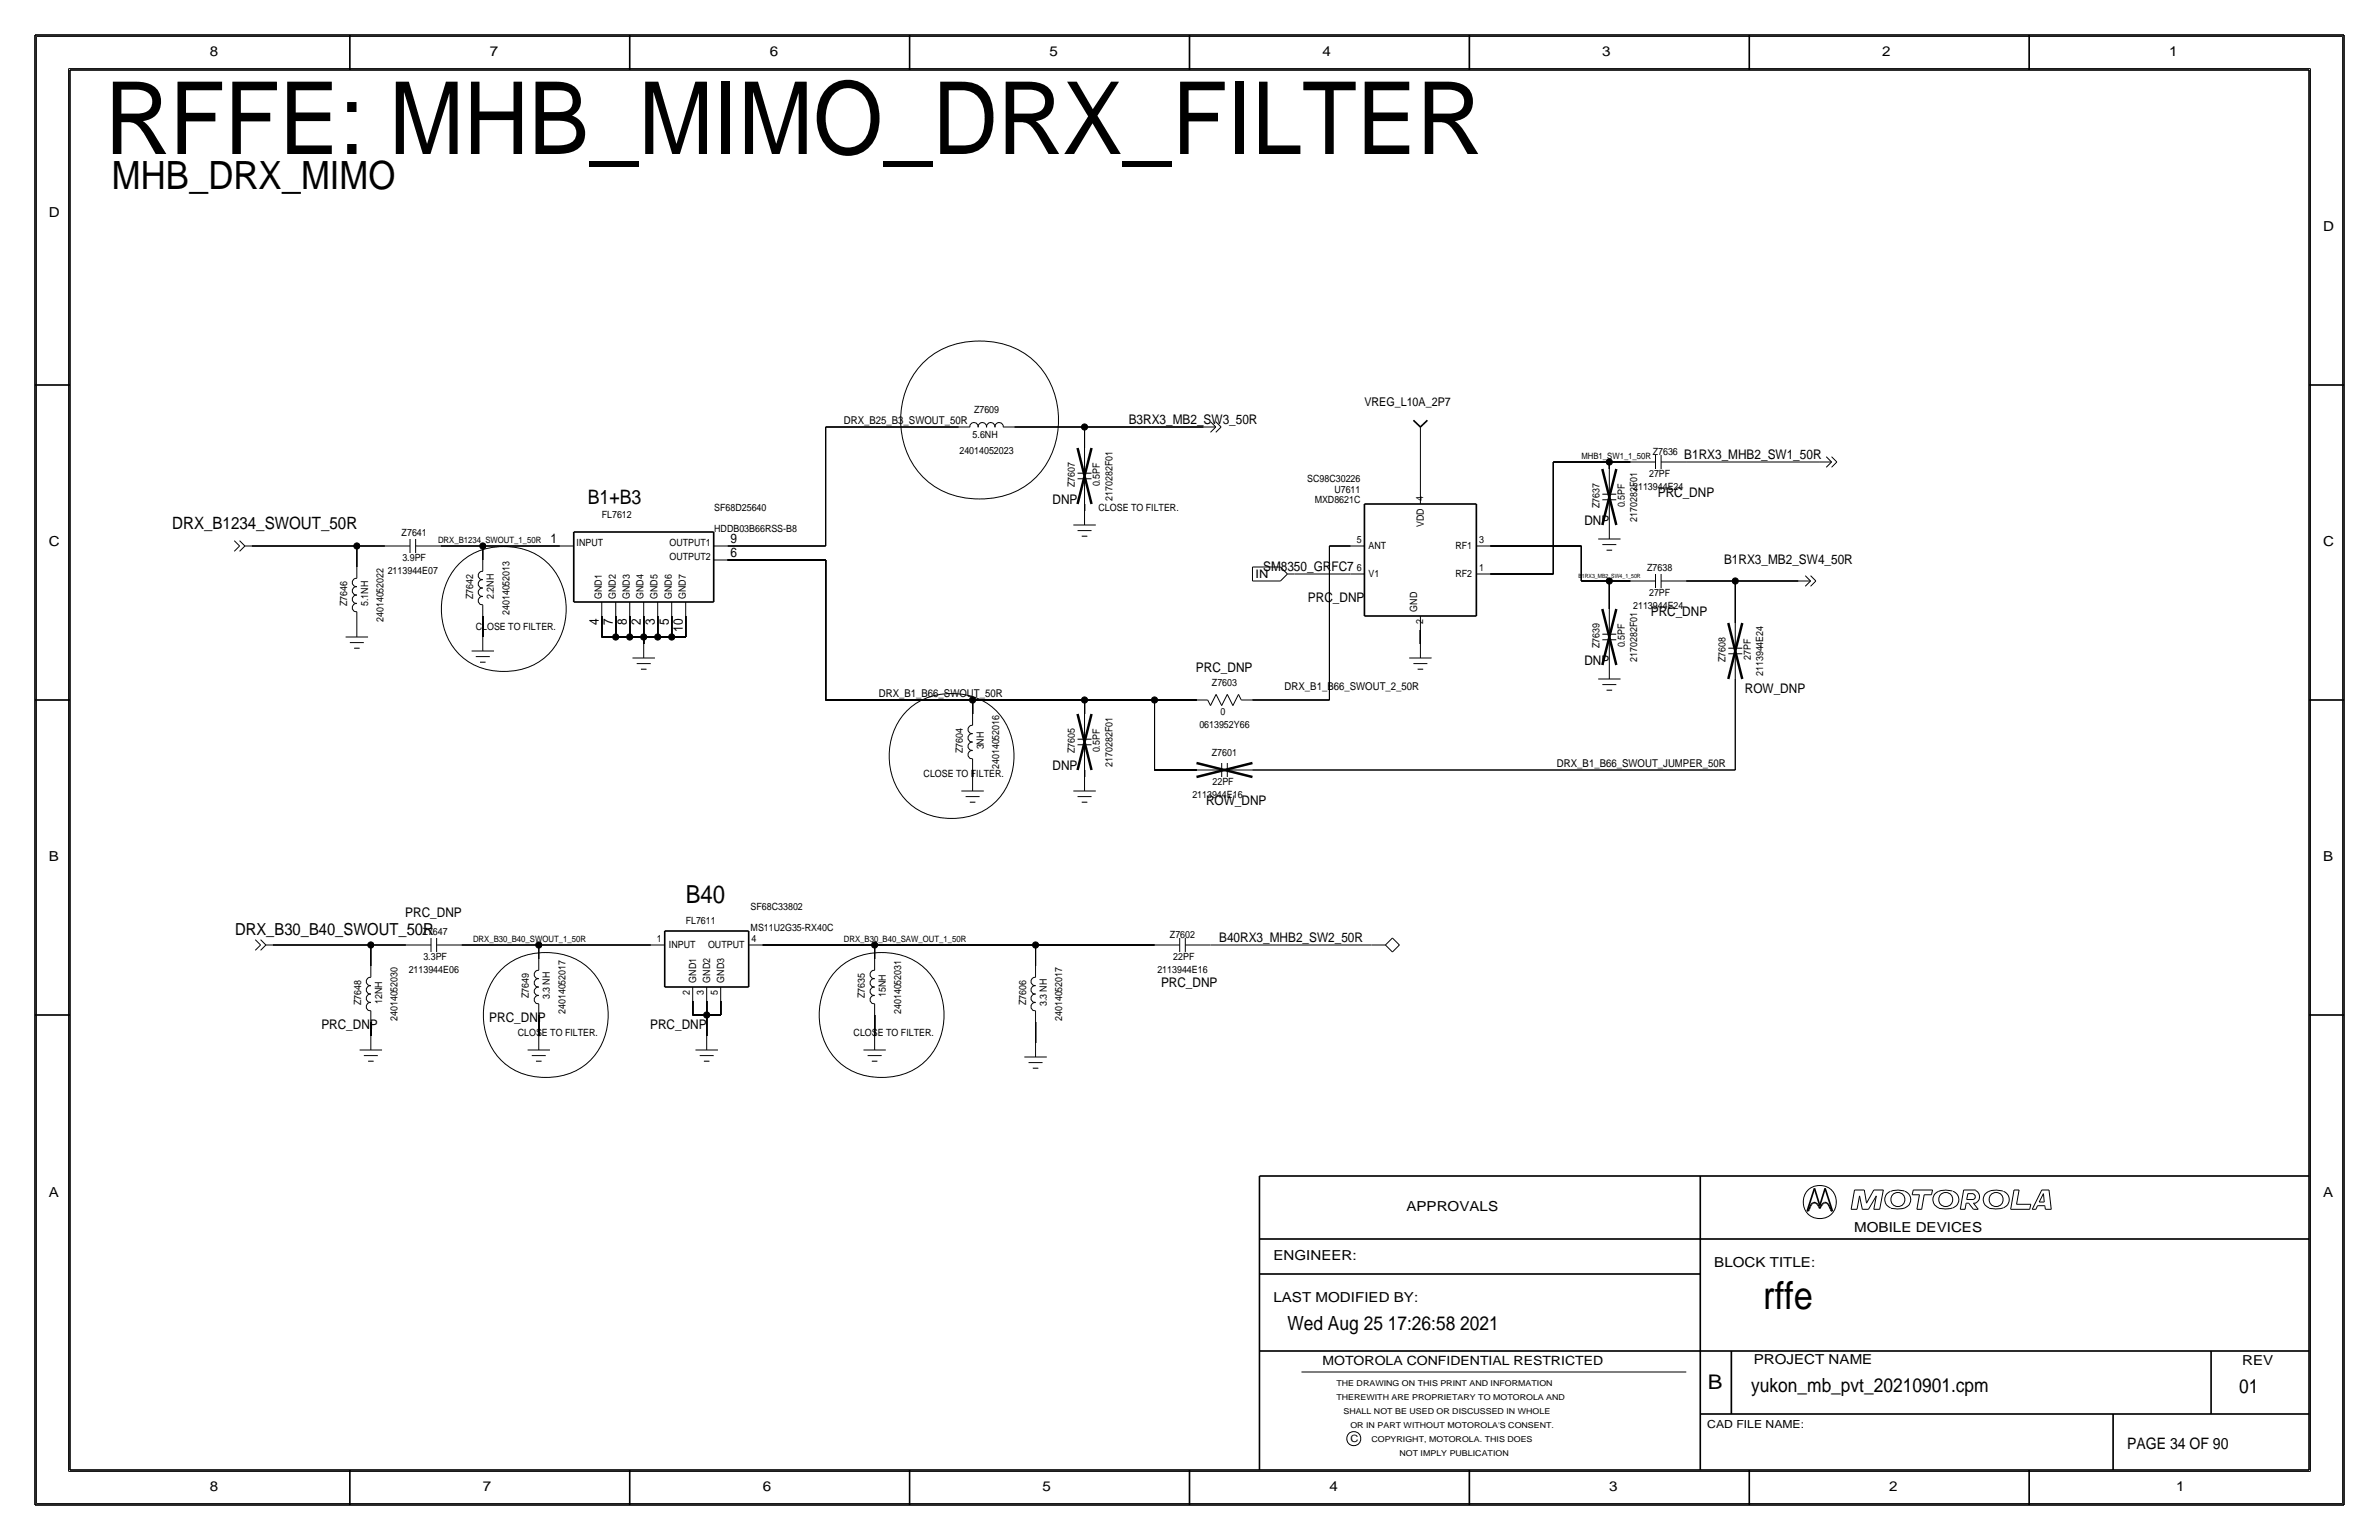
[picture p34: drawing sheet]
<svg xmlns="http://www.w3.org/2000/svg" width="432mm" height="279mm" viewBox="0 0 432 279" stroke-linecap="round" stroke-linejoin="round" font-family="sans-serif">
<defs><g id="words">
<text font-size="18.3" x="19" y="27.9">RFFE: MHB_MIMO_DRX_FILTER</text>
<text font-size="7.1" x="20.3" y="34.3">MHB_DRX_MIMO</text>
<text font-size="7" x="320" y="237.5">rffe</text>
<text font-size="4.5" x="124.5" y="163.8">B40</text>
<text font-size="3.7" x="310" y="252.1">B</text>
<text font-size="3.6" x="106.7" y="91.4">B1+B3</text>
<g font-size="3.5">
<text x="233.7" y="241.3">Wed Aug 25 17:26:58 2021</text>
<text x="317.9" y="252.6">yukon_mb_pvt_20210901.cpm</text>
<text x="406.4" y="252.7">01</text>
</g>
<text font-size="3.1" x="31.2" y="96">DRX_B1234_SWOUT_50R</text>
<text font-size="3" x="42.7" y="169.7">DRX_B30_B40_SWOUT_50R</text>
<text font-size="2.9" x="386.1" y="262.9">PAGE 34 OF 90</text>
<g font-size="2.5">
<text x="38.1" y="10.2">8</text>
<text x="88.9" y="10.2">7</text>
<text x="139.7" y="10.2">6</text>
<text x="190.5" y="10.2">5</text>
<text x="240" y="10.2">4</text>
<text x="290.8" y="10.2">3</text>
<text x="341.6" y="10.2">2</text>
<text x="393.7" y="10.2">1</text>
<text x="8.9" y="39.4">D</text>
<text x="421.6" y="41.9">D</text>
<text x="8.9" y="99.1">C</text>
<text x="421.6" y="99.1">C</text>
<text x="8.9" y="156.2">B</text>
<text x="421.6" y="156.2">B</text>
<text x="8.9" y="217.2">A</text>
<text x="255.3" y="219.7">APPROVALS</text>
<text x="421.6" y="217.2">A</text>
<text x="336.5" y="223.5">MOBILE DEVICES</text>
<text x="231.1" y="228.6">ENGINEER:</text>
<text x="311.1" y="229.9">BLOCK TITLE:</text>
<text x="231.1" y="236.2">LAST MODIFIED BY:</text>
<text x="318.3" y="247.5">PROJECT NAME</text>
<text x="407" y="247.6">REV</text>
<text x="38.1" y="270.5">8</text>
<text x="87.6" y="270.5">7</text>
<text x="138.4" y="270.5">6</text>
<text x="189.2" y="270.5">5</text>
<text x="241.3" y="270.5">4</text>
<text x="292.1" y="270.5">3</text>
<text x="342.9" y="270.5">2</text>
<text x="395" y="270.5">1</text>
</g>
<g font-size="2.4">
<text x="204.9" y="77">B3RX3_MB2_SW3_50R</text>
<text x="305.7" y="83.3">B1RX3_MHB2_SW1_50R</text>
<text x="191.1" y="91.4">DNP</text>
<text x="287.6" y="95.2">DNP</text>
<text x="300.9" y="90.2">PRC_DNP</text>
<text x="99.9" y="98.6">1</text>
<text x="132.6" y="101.1">6</text>
<text x="132.6" y="98.6">9</text>
<text x="229.3" y="103.6">SM8350_GRFC7</text>
<text x="312.9" y="102.4">B1RX3_MB2_SW4_50R</text>
<text x="108.7" y="113.5" transform="rotate(-90 108.7 113.5)">4</text>
<text x="111.2" y="113.5" transform="rotate(-90 111.2 113.5)">7</text>
<text x="113.8" y="113.5" transform="rotate(-90 113.8 113.5)">8</text>
<text x="116.3" y="113.5" transform="rotate(-90 116.3 113.5)">2</text>
<text x="118.9" y="113.5" transform="rotate(-90 118.9 113.5)">3</text>
<text x="121.4" y="113.5" transform="rotate(-90 121.4 113.5)">5</text>
<text x="237.4" y="109.2">PRC_DNP</text>
<text x="299.6" y="111.8">PRC_DNP</text>
<text x="124" y="114.7" transform="rotate(-90 124 114.7)">10</text>
<text x="217.1" y="121.9">PRC_DNP</text>
<text x="287.6" y="120.6">DNP</text>
<text x="316.7" y="125.7">ROW_DNP</text>
<text x="191.1" y="139.7">DNP</text>
<text x="218.9" y="146">ROW_DNP</text>
<text x="73.6" y="166.4">PRC_DNP</text>
<text x="221.3" y="170.9">B40RX3_MHB2_SW2_50R</text>
<text x="210.7" y="179.1">PRC_DNP</text>
<text x="88.8" y="185.4">PRC_DNP</text>
<text x="58.3" y="186.7">PRC_DNP</text>
<text x="118" y="186.7">PRC_DNP</text>
</g>
<text font-size="2.3" x="240" y="247.6">MOTOROLA CONFIDENTIAL RESTRICTED</text>
<text font-size="2.2" x="247.6" y="73.7">VREG_L10A_2P7</text>
<text font-size="2.1" x="227.9" y="104.9">IN</text>
<g font-size="2">
<text x="153.2" y="77">DRX_B25_B3_SWOUT_50R</text>
<text x="233.2" y="125.2">DRX_B1_B66_SWOUT_2_50R</text>
<text x="159.5" y="126.5">DRX_B1_B66_SWOUT_50R</text>
<text x="282.6" y="139.2">DRX_B1_B66_SWOUT_JUMPER_50R</text>
<text x="309.9" y="259.1">CAD FILE NAME:</text>
</g>
<g font-size="1.8">
<text x="176.8" y="74.9">Z7609</text>
<text x="174.1" y="82.3">24014052023</text>
<text x="176.5" y="79.5">5.6NH</text>
<text x="300" y="82.5">Z7636</text>
<text x="195.1" y="88.4" transform="rotate(-90 195.1 88.4)">Z7607</text>
<text x="199.6" y="88.3" transform="rotate(-90 199.6 88.3)">0.5PF</text>
<text x="237.3" y="87.5">SC98C30226</text>
<text x="242.2" y="89.4">U7611</text>
<text x="296.4" y="88.9">2113944E24</text>
<text x="299.3" y="86.6">27PF</text>
<text x="109.2" y="94">FL7612</text>
<text x="129.6" y="92.8">SF68D25640</text>
<text x="199.4" y="92.7">CLOSE TO FILTER.</text>
<text x="201.9" y="90.9" transform="rotate(-90 201.9 90.9)">2170282F01</text>
<text x="238.6" y="91.3">MXD8621C</text>
<text x="258.3" y="90.9" transform="rotate(-90 258.3 90.9)">4</text>
<text x="258.4" y="95.6" transform="rotate(-90 258.4 95.6)">VDD</text>
<text x="290.3" y="92.2" transform="rotate(-90 290.3 92.2)">Z7637</text>
<text x="294.9" y="92.1" transform="rotate(-90 294.9 92.1)">0.5PF</text>
<text x="297.2" y="94.7" transform="rotate(-90 297.2 94.7)">2170282F01</text>
<text x="72.9" y="97.3">Z7641</text>
<text x="73" y="101.9">3.9PF</text>
<text x="104.6" y="99.1">INPUT</text>
<text x="121.5" y="101.6">OUTPUT2</text>
<text x="121.5" y="99.1">OUTPUT1</text>
<text x="129.6" y="96.5">HDDB03B66RSS-B8</text>
<text x="246.2" y="98.6">5</text>
<text x="248.4" y="99.7">ANT</text>
<text x="264.2" y="99.7">RF1</text>
<text x="268.5" y="98.6">3</text>
<text x="70.4" y="104.1">2113944E07</text>
<text x="246.2" y="103.6">6</text>
<text x="248.4" y="104.7">V1</text>
<text x="264.2" y="104.7">RF2</text>
<text x="268.5" y="103.6">1</text>
<text x="299" y="103.6">Z7638</text>
<text x="63" y="110" transform="rotate(-90 63 110)">Z7646</text>
<text x="66.8" y="110" transform="rotate(-90 66.8 110)">5.1NH</text>
<text x="69.6" y="112.9" transform="rotate(-90 69.6 112.9)">24014052022</text>
<text x="85.9" y="108.7" transform="rotate(-90 85.9 108.7)">Z7642</text>
<text x="89.7" y="108.7" transform="rotate(-90 89.7 108.7)">2.2NH</text>
<text x="92.5" y="111.6" transform="rotate(-90 92.5 111.6)">24014052013</text>
<text x="109.2" y="108.7" transform="rotate(-90 109.2 108.7)">GND1</text>
<text x="111.8" y="108.7" transform="rotate(-90 111.8 108.7)">GND2</text>
<text x="114.3" y="108.7" transform="rotate(-90 114.3 108.7)">GND3</text>
<text x="116.8" y="108.7" transform="rotate(-90 116.8 108.7)">GND4</text>
<text x="119.3" y="108.7" transform="rotate(-90 119.3 108.7)">GND5</text>
<text x="121.9" y="108.7" transform="rotate(-90 121.9 108.7)">GND6</text>
<text x="124.5" y="108.7" transform="rotate(-90 124.5 108.7)">GND7</text>
<text x="257.2" y="111" transform="rotate(-90 257.2 111)">GND</text>
<text x="258.3" y="113.2" transform="rotate(-90 258.3 113.2)">2</text>
<text x="296.4" y="110.5">2113944E24</text>
<text x="299.3" y="108.2">27PF</text>
<text x="86.4" y="114.3">CLOSE TO FILTER.</text>
<text x="290.3" y="117.6" transform="rotate(-90 290.3 117.6)">Z7639</text>
<text x="294.9" y="117.5" transform="rotate(-90 294.9 117.5)">0.5PF</text>
<text x="317.8" y="119.8" transform="rotate(-90 317.8 119.8)">27PF</text>
<text x="220" y="124.5">Z7603</text>
<text x="297.2" y="120.1" transform="rotate(-90 297.2 120.1)">2170282F01</text>
<text x="313.2" y="120.1" transform="rotate(-90 313.2 120.1)">Z7608</text>
<text x="320" y="122.7" transform="rotate(-90 320 122.7)">2113944E24</text>
<text x="221.5" y="129.6">0</text>
<text x="174.8" y="136.6" transform="rotate(-90 174.8 136.6)">Z7604</text>
<text x="178.6" y="136" transform="rotate(-90 178.6 136)">3NH</text>
<text x="195.1" y="136.6" transform="rotate(-90 195.1 136.6)">Z7605</text>
<text x="199.6" y="136.5" transform="rotate(-90 199.6 136.5)">0.5PF</text>
<text x="217.7" y="132.1">0613952Y66</text>
<text x="220" y="137.2">Z7601</text>
<text x="167.6" y="141">CLOSE TO FILTER.</text>
<text x="181.4" y="139.5" transform="rotate(-90 181.4 139.5)">24014052016</text>
<text x="201.9" y="139.1" transform="rotate(-90 201.9 139.1)">2170282F01</text>
<text x="220.1" y="142.5">22PF</text>
<text x="216.4" y="144.8">2113944E16</text>
<text x="124.5" y="167.6">FL7611</text>
<text x="136.2" y="165.1">SF68C33802</text>
<text x="76.7" y="169.7">Z7647</text>
<text x="119.2" y="170.9">1</text>
<text x="121.4" y="172.1">INPUT</text>
<text x="128.5" y="172.1">OUTPUT</text>
<text x="136.2" y="168.9">MS11U2G35-RX40C</text>
<text x="136.4" y="170.9">4</text>
<text x="212.3" y="170.2">Z7602</text>
<text x="74.2" y="176.5">2113944E06</text>
<text x="76.8" y="174.2">3.3PF</text>
<text x="126.3" y="178.3" transform="rotate(-90 126.3 178.3)">GND1</text>
<text x="128.9" y="178.3" transform="rotate(-90 128.9 178.3)">GND2</text>
<text x="131.4" y="178.3" transform="rotate(-90 131.4 178.3)">GND3</text>
<text x="210.1" y="176.5">2113944E16</text>
<text x="213" y="174.2">22PF</text>
<text x="65.5" y="182.4" transform="rotate(-90 65.5 182.4)">Z7648</text>
<text x="69.3" y="182.1" transform="rotate(-90 69.3 182.1)">12NH</text>
<text x="72.1" y="185.3" transform="rotate(-90 72.1 185.3)">24014052030</text>
<text x="96" y="181.1" transform="rotate(-90 96 181.1)">Z7649</text>
<text x="99.8" y="181.3" transform="rotate(-90 99.8 181.3)">3.3 NH</text>
<text x="102.6" y="184" transform="rotate(-90 102.6 184)">24014052017</text>
<text x="125.2" y="180.5" transform="rotate(-90 125.2 180.5)">2</text>
<text x="127.8" y="180.5" transform="rotate(-90 127.8 180.5)">3</text>
<text x="130.3" y="180.5" transform="rotate(-90 130.3 180.5)">5</text>
<text x="157" y="181.1" transform="rotate(-90 157 181.1)">Z7635</text>
<text x="160.8" y="180.9" transform="rotate(-90 160.8 180.9)">15NH</text>
<text x="163.6" y="184" transform="rotate(-90 163.6 184)">24014052031</text>
<text x="186.2" y="182.4" transform="rotate(-90 186.2 182.4)">Z7606</text>
<text x="190" y="182.6" transform="rotate(-90 190 182.6)">3.3 NH</text>
<text x="192.8" y="185.3" transform="rotate(-90 192.8 185.3)">24014052017</text>
<text x="94" y="188">CLOSE TO FILTER.</text>
<text x="154.9" y="188">CLOSE TO FILTER.</text>
<text x="245.1" y="261.6">C</text>
</g>
<g font-size="1.6">
<text x="287" y="83.3">MHB1_SW1_1_50R</text>
<text x="79.5" y="98.6">DRX_B1234_SWOUT_1_50R</text>
<text x="85.9" y="170.9">DRX_B30_B40_SWOUT_1_50R</text>
<text x="153.2" y="170.9">DRX_B30_B40_SAW_OUT_1_50R</text>
</g>
<g font-size="1.5">
<text x="242.6" y="251.5">THE DRAWING ON THIS PRINT AND INFORMATION</text>
<text x="242.6" y="254">THEREWITH ARE PROPRIETARY TO MOTOROLA AND</text>
<text x="243.8" y="256.5">SHALL NOT BE USED OR DISCUSSED IN WHOLE</text>
<text x="245.1" y="259.1">OR IN PART WITHOUT MOTOROLA'S CONSENT.</text>
<text x="248.9" y="261.6">COPYRIGHT, MOTOROLA. THIS DOES</text>
<text x="254" y="264.2">NOT IMPLY PUBLICATION</text>
</g>
<text font-size="1.1" x="286.5" y="104.9">B1RX3_MB2_SW4_1_50R</text>
</g></defs>
<!-- layer: Nets -->
<g fill="none" stroke="#000" stroke-width=".18">
<path d="M149.9 77.5h24.1zM149.9 77.5v21.6zM167.1 66.4a14.3 14.3 0 0 1 13-4.4 13.7 13.7 0 0 1 12 14.2 13.8 13.8 0 0 1-14.3 14.3 13.8 13.8 0 0 1-14.3-14.3 14.8 14.8 0 0 1 3.6-9.8zM184.1 77.5h12.7zM196.8 77.5v3.8zM196.8 77.5h21.6zM45.7 99.1h19.1zM64.8 99.1v3.8zM64.8 99.1h5.1zM80 99.1h7.6zM87.6 99.1v2.5zM87.6 99.1h14z"/>
<path d="M132.1 99.1h17.8zM196.8 91.4v1.3zM241.3 99.1h3.8zM241.3 99.1v27.9zM257.8 80v8.9zM270.5 99.1h16.5zM281.9 83.8v20.3zM281.9 83.8h10.2zM287 99.1v6.3zM292.1 83.8v1.3zM292.1 83.8h3.8zM306.1 83.8h24.1z"/>
<path d="M83.5 102.1a12.1 12.1 0 0 1 15.9 0 11.9 11.9 0 0 1-1.2 17.7 12.3 12.3 0 0 1-14.7-1 12 12 0 0 1 0-16.7zM87.6 111.8v3.8zM109.2 111.8v3.8zM109.2 115.6h2.6zM111.8 111.8v3.8zM111.8 115.6h2.5zM114.3 115.6h2.5zM114.3 111.8v3.8zM116.8 115.6h2.6zM116.8 115.6v1.2zM116.8 111.8v3.8zM119.4 111.8v3.8z"/>
<path d="M119.4 115.6h2.5zM121.9 115.6h2.6zM121.9 111.8v3.8zM124.5 111.8v3.8zM132.1 101.6h17.8zM149.9 101.6v25.4zM234.9 104.1h10.2zM257.8 114.3v2.5zM270.5 104.1h11.4zM287 105.4h5.1zM292.1 105.4v5.1zM292.1 105.4h3.8z"/>
<path d="M306.1 105.4h8.9zM315 105.4v7.6zM315 105.4h11.4zM149.9 127h26.6zM164.8 128.8a12.1 12.1 0 0 1 15.9 0 11.9 11.9 0 0 1-1.2 17.7 12.3 12.3 0 0 1-14.7-1 12 12 0 0 1 0-16.7zM176.5 139.7v1.3zM176.5 127v2.5zM176.5 127h20.3zM196.8 139.7v1.3zM196.8 127v2.5zM196.8 127h12.7zM209.5 139.7h7.7z"/>
<path d="M209.5 127v12.7zM209.5 127h7.7zM227.3 127h14zM227.3 139.7h87.7zM315 123.2v16.5zM49.5 171.4h17.8zM67.3 171.4v3.9zM67.3 171.4h6.4zM83.8 171.4h14zM91.1 175.8a12.1 12.1 0 0 1 15.9 0 11.9 11.9 0 0 1-1.2 17.7 12.3 12.3 0 0 1-14.7-1 12 12 0 0 1 0-16.7zM97.8 171.5v2.5zM97.8 171.4h20.3z"/>
<path d="M138.4 171.4h20.3zM152.1 175.8a12.1 12.1 0 0 1 15.9 0 11.9 11.9 0 0 1-1.2 17.7 12.3 12.3 0 0 1-14.7-1 12 12 0 0 1 0-16.7zM158.7 171.5v2.5zM158.7 171.4h29.3zM188 171.4v3.9zM188 171.4h21.5zM219.7 171.4h29.2zM67.3 185.4v2.6zM97.8 184.1v3.9zM125.7 181.6v2.5zM125.7 184.1h2.6zM128.3 184.1v3.9z"/>
<path d="M128.3 181.6v2.5zM128.3 184.1h2.5zM130.8 181.6v2.5zM158.7 184.1v3.9zM188 185.4v3.8z"/>
</g>
<g fill="#000" stroke="#000" stroke-width=".18">
<circle cx="196.9" cy="77.5" r=".56"/>
<circle cx="64.8" cy="99.1" r=".56"/>
<circle cx="87.6" cy="99.1" r=".56"/>
<circle cx="292.1" cy="83.8" r=".56"/>
<circle cx="111.8" cy="115.6" r=".56"/>
<circle cx="114.3" cy="115.6" r=".56"/>
<circle cx="116.8" cy="115.6" r=".56"/>
<circle cx="119.4" cy="115.6" r=".56"/>
<circle cx="121.9" cy="115.6" r=".56"/>
<circle cx="292.1" cy="105.4" r=".56"/>
<circle cx="315" cy="105.4" r=".56"/>
<circle cx="176.5" cy="127" r=".56"/>
<circle cx="196.9" cy="127" r=".56"/>
<circle cx="209.6" cy="127" r=".56"/>
<circle cx="67.3" cy="171.4" r=".56"/>
<circle cx="97.8" cy="171.4" r=".56"/>
<circle cx="158.7" cy="171.4" r=".56"/>
<circle cx="188" cy="171.4" r=".56"/>
<circle cx="128.3" cy="184.1" r=".56"/>
</g>
<!-- layer: Components -->
<g fill="none" stroke="#000" stroke-width=".18">
<path d="M174 77.5h2zM176 77.5a.75 .75 0 0 1 .8-.8 .75 .75 0 0 1 .7 .8M177.5 77.5a.75 .75 0 0 1 .8-.8 .75 .75 0 0 1 .7 .8M179.1 77.5a.75 .75 0 0 1 .7-.8 .75 .75 0 0 1 .7 .8M180.6 77.5a.75 .75 0 0 1 .7-.8 .75 .75 0 0 1 .8 .8M182.1 77.5h2zM218.4 77.5h2.3zM219.7 78.4l1-.9zM219.7 76.5l1 1zM220.7 76.5l.9 1zM220.7 78.4l.9-.9zM257.8 77.5v2.5z"/>
<path d="M42.5 98.1l1 1zM43.5 99.1l-1 .9zM43.5 98.1l.9 1zM44.4 99.1l-.9 .9zM44.4 99.1h1.3zM69.8 99.1h4.6zM74.4 97.8v2.5zM75.4 99.1h4.6zM75.4 97.8v2.5zM101.6 99.1h2.5zM129.5 99.1h2.6zM194.8 95.2h4.1z"/>
<path d="M195.6 96.3h2.5zM195.6 85.9h2.5zM195.6 86.9h2.5zM196.3 97.3h1.1zM196.8 92.7v2.5zM196.8 86.9v4.5zM196.8 81.3v4.6zM245.1 99.1h2.5zM257.8 88.9v2.5zM268 99.1h2.5zM290.1 97.8h4zM290.8 98.8h2.6z"/>
<path d="M290.8 89.7h2.6zM290.8 90.7h2.6zM291.6 99.8h1zM292.1 95.3v2.5zM292.1 90.7v4.5zM292.1 85.1v4.6zM295.9 83.8h4.6zM300.5 82.5v2.6zM301.5 83.8h4.6zM301.5 82.6v2.5zM330.2 83.8h2.2zM331.5 84.8l.9-1z"/>
<path d="M331.5 82.9l.9 .9zM332.4 84.8l1-1zM332.4 82.9l1 .9zM62.7 115.6h4.1zM63.5 116.6h2.5zM64.3 117.6h1zM64.8 113v2.6zM64.8 111v2zM64.8 102.9v2zM64.8 106.5a.74 .74 0 0 0-.9 .7 .74 .74 0 0 0 .9 .8M64.8 109.5a.74 .74 0 0 0-.9 .8 .74 .74 0 0 0 .9 .7M64.8 108a.74 .74 0 0 0-.9 .7 .74 .74 0 0 0 .9 .8"/>
<path d="M64.8 105a.74 .74 0 0 0-.9 .7 .74 .74 0 0 0 .9 .7M85.6 118.1h4.1zM86.4 119.1h2.5zM87.6 109.7v2.1zM87.6 101.6v2zM87.6 115.6v2.5zM87.6 105.2a.74 .74 0 0 0-.8 .7 .74 .74 0 0 0 .8 .8M87.6 108.3a.74 .74 0 0 0-.8 .7 .74 .74 0 0 0 .8 .7M87.6 106.7a.74 .74 0 0 0-.8 .8 .74 .74 0 0 0 .8 .7M87.6 103.7a.74 .74 0 0 0-.8 .7 .74 .74 0 0 0 .8 .8M109.2 109.2v2.6zM111.8 109.2v2.6z"/>
<path d="M114.3 109.2v2.6zM114.8 119.4h4.1zM116.8 116.8v2.6zM116.8 109.2v2.6zM119.4 109.2v2.6zM121.9 109.2v2.6zM124.5 109.2v2.6zM129.5 101.6h2.6zM227.3 102.9h5.1zM227.3 102.9v2.5zM227.3 105.4h5.1zM232.4 102.9l1.3 1.2z"/>
<path d="M233.7 104.1h1.2zM233.7 104.1l-1.3 1.3zM245.1 104.1h2.5zM255.8 119.4h4zM257.8 111.8v2.5zM257.8 116.8v2.6zM268 104.1h2.5zM290.8 115.1h2.6zM290.8 116.1h2.6zM292.1 116.1v4.6zM292.1 110.5v4.6zM295.9 105.4h4.6z"/>
<path d="M300.5 104.1v2.6zM301.5 105.4h4.6zM301.5 104.1v2.6zM313.7 118.6h2.5zM313.7 117.6h2.5zM315 118.6v4.6zM315 113v4.6zM326.4 105.4h2.2zM327.7 106.4l.9-1zM327.7 104.4l.9 1zM328.6 104.4l1 1zM328.6 106.4l1-1z"/>
<path d="M87.1 120.1h1zM115.6 120.4h2.5zM116.3 121.4h1zM176.5 137.7v2zM176.5 129.5v2.1zM176.5 133.1a.74 .74 0 0 0-.8 .8 .74 .74 0 0 0 .8 .7M176.5 136.2a.74 .74 0 0 0-.8 .7 .74 .74 0 0 0 .8 .8M176.5 134.7a.74 .74 0 0 0-.8 .7 .74 .74 0 0 0 .8 .7M176.5 131.6a.74 .74 0 0 0-.8 .8 .74 .74 0 0 0 .8 .7M195.6 134.1h2.5zM195.6 135.1h2.5zM196.8 135.1v4.6z"/>
<path d="M196.8 129.5v4.6zM217.2 127h2zM217.2 139.7h4.5zM219.2 127l.5 1zM220.7 126l-1 2zM220.7 126l1 2zM221.7 138.4v2.6zM222.8 138.4v2.6zM222.8 126l1 2zM222.8 126l-1.1 2zM222.8 139.7h4.5zM224.8 126l-1 2z"/>
<path d="M224.8 126l.5 1zM225.3 127h2zM256.5 120.4h2.6zM257.3 121.4h1zM290.1 123.2h4zM290.8 124.2h2.6zM291.6 125.2h1zM292.1 120.7v2.5zM174.5 143.5h4.1zM175.3 144.5h2.5zM176 145.5h1zM176.5 141v2.5z"/>
<path d="M194.8 143.5h4.1zM195.6 144.5h2.5zM196.3 145.5h1.1zM196.8 141v2.5zM46.3 172.4l1-1zM46.3 170.5l1 1zM47.3 170.5l1 1zM47.3 172.4l1-1zM48.3 171.4h1.2zM67.3 175.3v2zM67.3 178.9a.74 .74 0 0 0-.8 .7 .74 .74 0 0 0 .8 .7M67.3 177.3a.74 .74 0 0 0-.8 .8 .74 .74 0 0 0 .8 .7"/>
<path d="M73.7 171.4h4.5zM78.2 170.2v2.5zM79.2 171.4h4.6zM79.2 170.2v2.5zM97.8 174v2zM97.8 177.6a.74 .74 0 0 0-.8 .7 .74 .74 0 0 0 .8 .8M97.8 179.1a.74 .74 0 0 0-.8 .8 .74 .74 0 0 0 .8 .7M97.8 176.1a.74 .74 0 0 0-.8 .7 .74 .74 0 0 0 .8 .7M118.1 171.4h2.5zM125.7 179.1v2.5zM128.3 179.1v2.5zM130.8 179.1v2.5z"/>
<path d="M135.9 171.4h2.5zM158.7 174v2zM158.7 177.6a.74 .74 0 0 0-.8 .7 .74 .74 0 0 0 .8 .8M158.7 179.1a.74 .74 0 0 0-.8 .8 .74 .74 0 0 0 .8 .7M158.7 176.1a.74 .74 0 0 0-.8 .7 .74 .74 0 0 0 .8 .7M188 175.3v2zM188 178.9a.74 .74 0 0 0-.9 .7 .74 .74 0 0 0 .9 .7M188 177.3a.74 .74 0 0 0-.9 .8 .74 .74 0 0 0 .9 .7M209.5 171.4h4.6zM214.1 170.2v2.5zM215.1 171.4h4.6zM215.1 170.2v2.5z"/>
<path d="M248.9 171.4h2.6zM251.5 171.4l1.2 1.3zM251.5 171.4l1.2-1.2zM252.7 170.2l1.3 1.2zM254 171.4l-1.3 1.3zM65.3 190.5h4zM66 191.5h2.6zM66.8 192.5h1zM67.3 183.4v2zM67.3 188v2.5zM67.3 181.9a.74 .74 0 0 0-.8 .8 .74 .74 0 0 0 .8 .7M67.3 180.4a.74 .74 0 0 0-.8 .7 .74 .74 0 0 0 .8 .8"/>
<path d="M95.8 190.5h4zM96.5 191.5h2.6zM97.3 192.5h1zM97.8 188v2.5zM97.8 182.1v2zM97.8 180.6a.74 .74 0 0 0-.8 .8 .74 .74 0 0 0 .8 .7M126.2 190.5h4.1zM127 191.5h2.5zM127.8 192.5h1zM128.3 188v2.5zM156.7 190.5h4.1zM157.5 191.5h2.5z"/>
<path d="M158.2 192.5h1.1zM158.7 188v2.5zM158.7 182.1v2zM158.7 180.6a.74 .74 0 0 0-.8 .8 .74 .74 0 0 0 .8 .7M185.9 191.8h4.1zM186.7 192.8h2.5zM187.5 193.8h1zM188 183.4v2zM188 189.2v2.6zM188 181.9a.74 .74 0 0 0-.9 .8 .74 .74 0 0 0 .9 .7M188 180.4a.74 .74 0 0 0-.9 .7 .74 .74 0 0 0 .9 .8"/>
</g>
<g fill="none" stroke="#000" stroke-width=".3">
<path d="M256.5 76.3l1.3 1.2zM257.8 77.5l1.3-1.2zM104.1 96.5h25.4zM104.1 96.5v12.7zM129.5 96.5v12.7zM247.6 91.4h20.4zM247.6 91.4v20.4zM268 91.4v20.4zM104.1 109.2h25.4zM247.6 111.8h20.4zM120.6 168.9v10.2zM120.7 179.1h15.2z"/>
<path d="M120.7 168.9h15.2zM135.9 168.9v10.2z"/>
</g>
<path d="M195.6 81.3l2.5 10.1zM198.1 81.3l-2.5 10.1zM290.8 85.1l2.6 10.2zM293.4 85.1l-2.6 10.1zM290.8 110.5l2.6 10.2zM293.4 110.5l-2.6 10.2zM313.7 113l2.5 10.2zM316.2 113l-2.5 10.2zM195.6 129.5l2.5 10.2zM198.1 129.5l-2.5 10.2zM217.2 138.4l10.1 2.6zM217.2 141l10.1-2.6z" fill="none" stroke="#000" stroke-width=".45"/>
<!-- layer: Page Border and Title Block -->
<g fill="none" stroke="#000" stroke-width=".3">
<path d="M6.3 6.4v266.7zM6.4 6.4h419zM12.7 12.7h406.4zM12.7 12.7v254zM63.5 6.4v6.3zM114.3 6.4v6.3zM165.1 6.4v6.3zM215.9 6.3v6.4zM266.7 6.4v6.3zM317.5 6.4v6.3zM368.3 6.4v6.3zM419.1 12.7v254z"/>
<path d="M425.4 6.4v266.7zM6.3 69.8h6.4zM419.1 69.8h6.3zM6.3 127h6.4zM419.1 127h6.3zM6.3 184.1h6.4zM419.1 184.1h6.3zM228.6 213.4v53.3zM228.6 213.4h190.5zM308.6 213.4v53.3zM328 219.7h.2zM328.4 219.4l-.2 .3z"/>
<path d="M328.6 218.8l-.2 .6zM328.8 218.5l-.2 .3zM329 218.3l.2-.1zM329 218.3l-.2 .2zM329.2 218.2h.2zM329.3 215.6l-1.3 4.1zM329.3 215.6l1 3.1zM329.4 218.2l.2 .1zM329.6 218.3l.3 .2zM329.9 218.5l.2 .3zM330.1 218.8l.2 .5zM330.5 218.8l-.2 .5z"/>
<path d="M330.8 218.5l-.3 .3zM331 218.3l-.2 .2zM331 218.3l.2-.1zM331.2 218.2h.2zM331.3 215.6l1.3 4.1zM331.3 215.6l-1 3.1zM331.4 218.2l.2 .1zM331.6 218.3l.2 .2zM331.8 218.5l.2 .3zM332 218.8l.3 .6zM332.3 219.4l.1 .3zM332.4 219.7h.2z"/>
<path d="M228.6 231.1h80zM228.6 224.8h190.5zM228.6 245.1h190.5zM308.6 256.5h110.5zM314.2 245.1v11.4zM383.5 256.5v10.2zM401.3 245.1v11.4zM6.4 273h419zM12.7 266.7h406.4zM63.5 266.7v6.4zM114.3 266.7v6.4zM165.1 266.7v6.4z"/>
<path d="M215.9 266.7v6.3zM266.7 266.7v6.4zM317.5 266.7v6.4zM368.3 266.7v6.4z"/>
</g>
<g fill="none" stroke="#000" stroke-width=".18">
<path d="M6.6 6.6h418.6zM6.6 6.6v266.2zM12.4 12.4v254.6zM12.4 12.4h407zM419.4 12.4v254.6zM425.2 6.6v266.2zM336 219.4h1.1zM336.6 215.9h1.8zM336.6 215.9l-.6 3.5zM337.5 217l-.4 2.4zM337.5 217l.5 2.4zM338 219.4h1.1z"/>
<path d="M338.4 215.9l.4 2.4zM340.1 219.4h1.1zM340.1 215.9h1.7zM340.1 215.9l-1.3 2.4zM340.6 217l-1.5 2.4zM340.6 217l-.5 2.4zM341.8 215.9l-.6 3.5zM343.1 216.2a1.6 1.6 0 0 0-1 1.5 1.6 1.6 0 0 0 1.1 1.5M345.7 216.1h-.2a4 4 0 0 0-2.3 .1M345.7 216.2a1.59 1.59 0 0 1 1.1 1.5 1.59 1.59 0 0 1-1.1 1.5 5.1 5.1 0 0 1-2.5 0M347.1 216.8h1.3zM347.3 215.9l-.2 .9z"/>
<path d="M347.3 215.9h3.5zM347.9 219.4h.9zM348.4 216.8l-.5 2.6zM349.2 216.8l-.4 2.6zM349.2 216.8h1.4zM350.8 215.9l-.2 .9zM354.4 216.1a3.1 3.1 0 0 0-3.3 .7 1.62 1.62 0 0 0 .8 2.4M354.4 219.2a5.1 5.1 0 0 1-2.5 0M354.5 216.2a1.59 1.59 0 0 1 1 1.5 1.59 1.59 0 0 1-1 1.5M355.8 219.4h.9zM356.4 215.9h2.2zM356.4 215.9l-.6 3.5z"/>
<path d="M356.9 218.3l-.2 1.1zM356.9 218.3h.4zM357 217.6h1.2zM357.2 216.6l-.2 1zM357.2 216.6h1zM357.3 218.3l.9 1.1zM358.1 216.7a.5 .5 0 0 1 .4 .4 .5 .5 0 0 1-.4 .5M358.2 218.3l.9 1.1zM358.2 218.3h.4zM358.2 219.4h.9zM358.5 216a1.24 1.24 0 0 1 .8 1.1 1.24 1.24 0 0 1-.8 1.2M363.5 216.1a3.1 3.1 0 0 0-3.3 .7 1.62 1.62 0 0 0 .8 2.4"/>
<path d="M363.6 219.2a5.1 5.1 0 0 1-2.6 0M363.6 216.2a1.59 1.59 0 0 1 1.1 1.5 1.59 1.59 0 0 1-1.1 1.5M364.9 219.4h3.5zM365.6 215.9l-.7 3.5zM365.6 215.9h.9zM366 218.5h2.6zM366.5 215.9l-.5 2.6zM368.6 218.5l-.2 .9zM368.9 219.4h.6zM369.8 218.7h1.3zM369.8 218.7l-.3 .7zM370.1 218.1h.9z"/>
<path d="M370.6 215.9l-1.7 3.5zM370.6 215.9h1.3zM370.9 216.6l-.8 1.5zM370.9 216.6l.1 1.5zM371.1 218.7l.1 .7zM371.2 219.4h1.1zM371.9 215.9l.4 3.5zM236.2 248.9h69.9zM6.6 272.8h418.6zM12.4 267h407z"/>
<circle cx="330.3" cy="218.1" r="3"/>
<circle cx="344.5" cy="217.6" r="1.28"/>
<circle cx="353.2" cy="217.6" r="1.28"/>
<circle cx="362.3" cy="217.6" r="1.28"/>
<circle cx="245.7" cy="261" r="1.28"/>
</g>
<use href="#words"/>
</svg>
